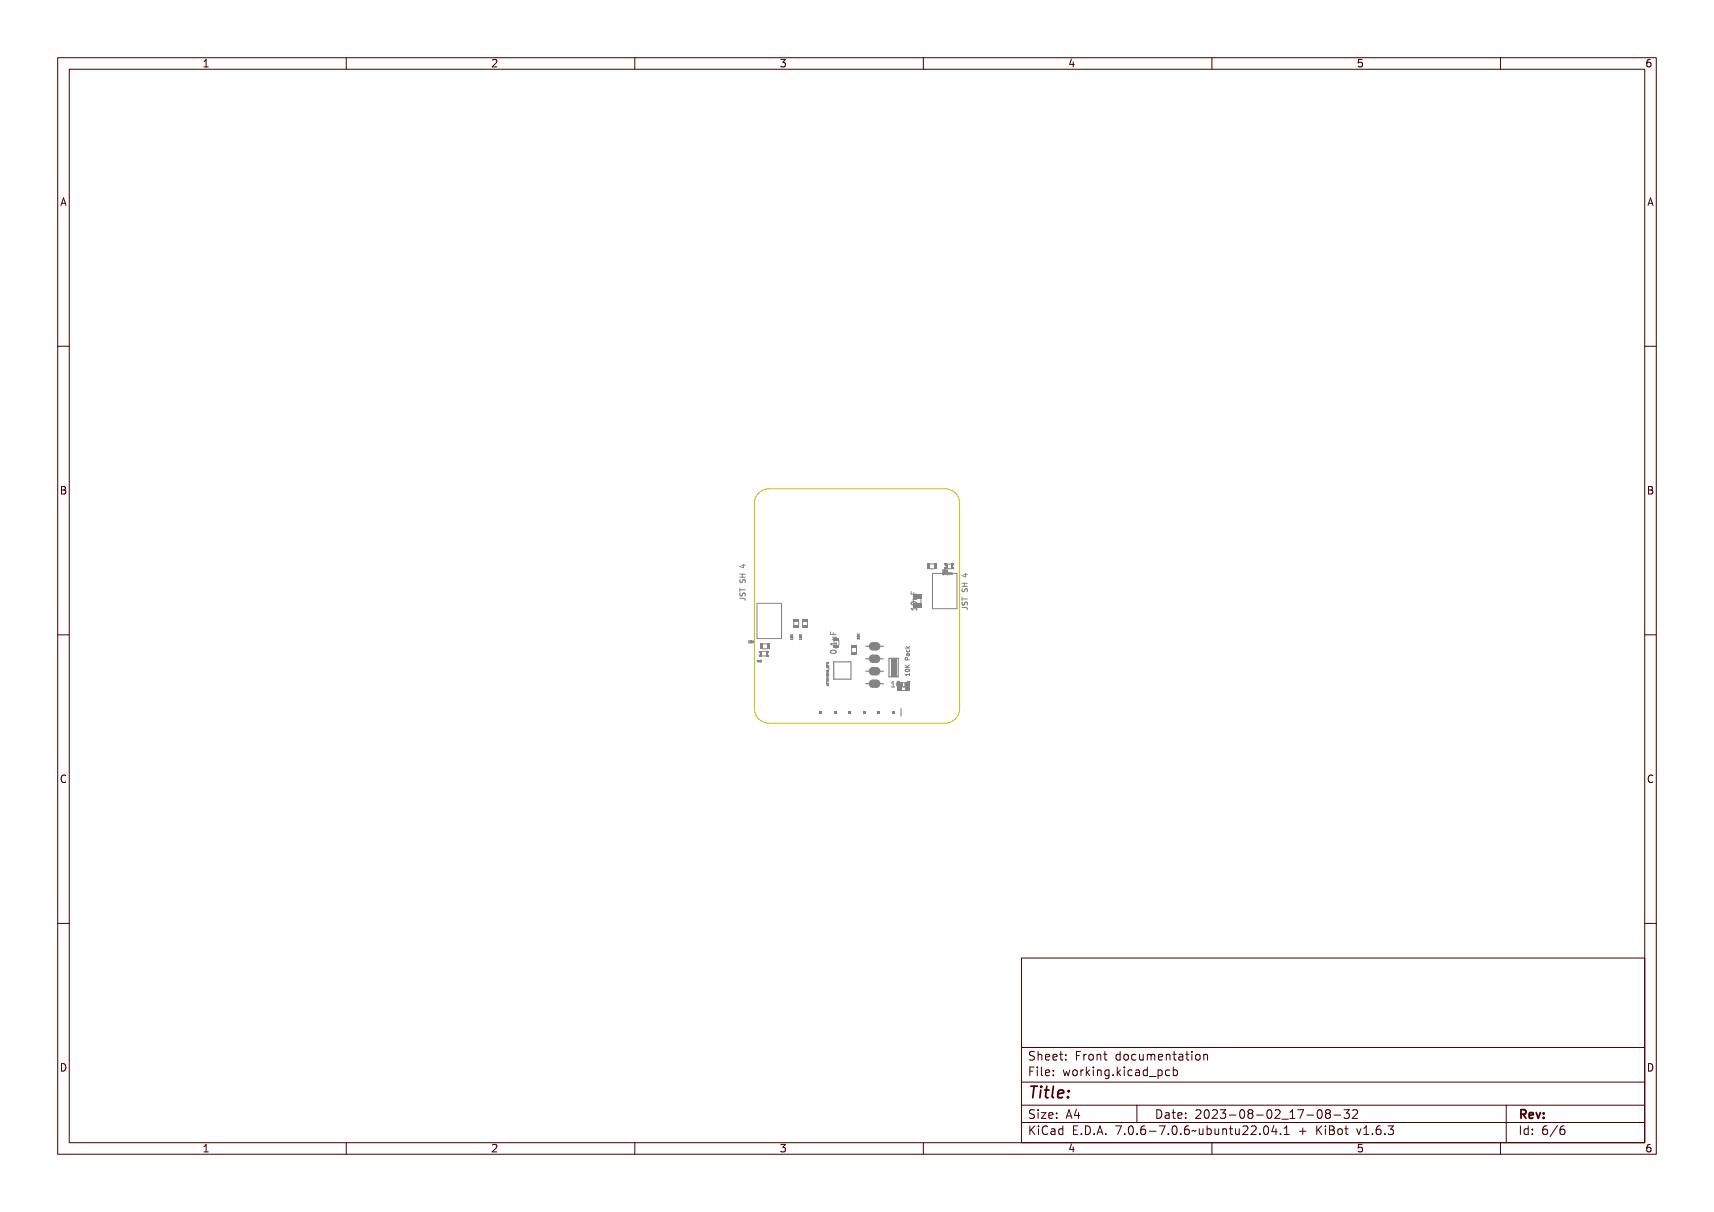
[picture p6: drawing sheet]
<svg xmlns="http://www.w3.org/2000/svg" width="297mm" height="210mm" viewBox="0 0 297 210" stroke-linecap="round" stroke-linejoin="round" font-family="sans-serif">
<defs><g id="words">
<text font-size="2.7" fill="#480000" x="178" y="190.3">Title:</text>
<g font-size="2" fill="#480000">
<text x="178" y="183.7">Sheet: Front documentation</text>
<text x="178" y="186.5">File: working.kicad_pcb</text>
<text x="178" y="193.9">Size: A4</text>
<text x="178" y="196.6">KiCad E.D.A. 7.0.6-7.0.6~ubuntu22.04.1 + KiBot v1.6.3</text>
<text x="200" y="193.9">Date: 2023-08-02_17-08-32</text>
<text x="263" y="196.6">Id: 6/6</text>
<text x="263" y="193.9">Rev:</text>
</g>
<g font-size="1.7" fill="#480000">
<text x="35" y="11.7">1</text>
<text x="85" y="11.7">2</text>
<text x="135" y="11.7">3</text>
<text x="185" y="11.7">4</text>
<text x="235" y="11.7">5</text>
<text x="285" y="11.7">6</text>
<text x="10.5" y="35.7">A</text>
<text x="285.5" y="35.7">A</text>
<text x="10.5" y="85.6">B</text>
<text x="285.5" y="85.6">B</text>
<text x="10.5" y="135.7">C</text>
<text x="285.5" y="135.7">C</text>
<text x="10.5" y="185.6">D</text>
<text x="285.5" y="185.6">D</text>
<text x="35" y="199.7">1</text>
<text x="85" y="199.7">2</text>
<text x="135" y="199.7">3</text>
<text x="185" y="199.7">4</text>
<text x="235" y="199.7">5</text>
<text x="285" y="199.7">6</text>
</g>
<g font-size="1.3" fill="#848484">
<text x="144.9" y="113.2" transform="rotate(-90 144.9 113.2)">0.1uF</text>
<text x="154.8" y="119.1">10uF</text>
</g>
<g font-size=".5" fill="#848484">
<text x="163.2" y="99.6">GREEN</text>
<text x="163.2" y="99.1">10K</text>
<text x="129.8" y="111.4">10K</text>
<text x="137.4" y="110.7" transform="rotate(-90 137.4 110.7)">10K</text>
<text x="138.9" y="110.7" transform="rotate(-90 138.9 110.7)">10K</text>
<text x="148.9" y="110.8" transform="rotate(-90 148.9 110.8)">10K</text>
<text x="131.1" y="114.7">red</text>
<text x="143.6" y="118.5" transform="rotate(-90 143.6 118.5)">ATTINY8X6_QFN</text>
</g>
</g></defs>
<g fill="none" stroke="#848484" stroke-width=".17">
<path d="M128.2 99.5h.9M128.3 99.8h1v.1h-.5v.4h.5v.1h-1v-.1h.4v-.4h-.4zM128.3 98.4h.6l.1-.1 .3 .2h-.3v.4h-.1l-.6-.4zM128.5 98.5h.4v.3zM128.5 97.9h.6M128.6 99.5v.5M128.8 97.8v.6l-.6-.2M163.3 99.3h.2l-.2 .1 .1 .2 .1-.2v.2a.18 .18 0 0 1-.3-.1 .18 .18 0 0 1 .1-.2zM163.3 98.8l.1-.1 .1 .4h-.2zM163.6 99.2l.2 .1v.3l-.1-.1-.1 .1zM163.6 99.3l.1 .1zM163.6 98.8l.1 .3z"/>
<path d="M163.9 98.7v.2l.2-.2-.1 .2 .1 .2-.2-.2v.2zM163.9 99.2h.2l-.2 .1v.1h.2h-.2v.2h.2h-.2zM164.2 99.2h.2l-.2 .1v.1h.2h-.2v.2h.2h-.2zM164.4 99.2l.2 .3 .1-.3v.4l-.2-.3-.1 .3zM164.8 99.2l.2 .4v-.4M166.8 100h.6l.1-.1 .2 .2h-.2v.4h-.1l-.6-.4zM167 99.5h.6M167.3 99.4v.6l-.7-.3M128.2 103.7h.8l.1 .3M128.2 101.9v.6M128.2 102.2h.9M128.2 100h.9"/>
<path d="M128.2 100.4v.4l.2 .2 .2-.1 .2-.4h.2l.1 .5M128.2 102.7l.1 .5h.3l.1-.4 .3-.1 .1 .2v.4M128.3 103.6h.7a.26 .26 0 0 1 .3 .2 .26 .26 0 0 1-.2 .3 .21 .21 0 0 0 .1-.2 .21 .21 0 0 0-.2-.1h-.6v.2h-.1zM128.3 102h.1v.3h.9v.1h-.9v.3h-.1zM128.4 102.8l.1 .1a.21 .21 0 0 0 0 .3 .21 .21 0 0 0 .2 0 .21 .21 0 0 0 .1-.3 .28 .28 0 0 1 .4 0 .28 .28 0 0 1-.1 .5v-.1a.22 .22 0 0 0 .1-.3 .22 .22 0 0 0-.3-.1 .22 .22 0 0 0-.1 .3 .29 .29 0 0 1-.4 .1 .29 .29 0 0 1 0-.5zM128.4 100.6l.1 .1a.21 .21 0 0 0 0 .2 .21 .21 0 0 0 .2 .1 .21 .21 0 0 0 .1-.3 .28 .28 0 0 1 .4 0 .28 .28 0 0 1-.1 .4 .22 .22 0 0 0 .1-.3 .22 .22 0 0 0-.3-.1 .22 .22 0 0 0-.1 .3 .29 .29 0 0 1-.4 0 .29 .29 0 0 1 0-.4zM129.7 111.4h.2M129.7 111.1h.1M129.9 111.1h.1l.1 .3h-.2zM130.2 111.1l.1 .3zM130.5 111.1v.1l.2-.1-.1 .1 .1 .2-.2-.2v.2zM132.1 112.4h.8"/>
<path d="M132.1 111.6h.8M137 110.5h.4v.2h-.4zM137 109.8l.2 .2 .2-.2-.2 .2 .2 .1h-.4l.2-.1zM137.1 110.2l.3 .1zM137.1 110.8v.1M137.4 110.6v.3M138.5 110.5h.4v.2h-.3zM138.5 109.8l.2 .2 .2-.2-.2 .2 .2 .1h-.4l.2-.1zM138.6 110.2l.3 .1zM138.6 110.8v.1M138.9 110.6v.3M143.2 118.3l.4-.1-.1 .1 .1 .2z"/>
<path d="M143.2 117.9l.4 .2h-.3l-.1 .1zM143.2 117.6l.4 .2h-.3l-.1 .1zM143.2 117.4h.4v.2h-.4zM143.2 117.1h.4l-.3 .1 .3 .1h-.4l.3-.2zM143.2 116.7l.4 .2-.4 .1 .2-.1zM143.2 116.1l.2 .2 .2-.2-.1 .2 .1 .1-.2-.1-.2 .1 .2-.1zM143.2 115l.1 .1 .1-.1v.1l.2 .1h-.4zM143.2 114.7h.4l-.3 .2h.3h-.4l.3-.2zM143.3 115.9l.1 .2 .1-.2a.14 .14 0 0 1-.1 .2 .14 .14 0 0 1-.1-.2zM143.3 116.5h.3v.1l-.3 .1zM143.3 115.4h.3l-.2 .1zM143.3 118.4l.2-.1v.1z"/>
<path d="M143.5 118.6v.2M143.6 118.6l-.4 .1 .4 .1M143.7 115.5v.3zM144 111.2h.8v-.2h.1v.5h-.1v-.2h-.7v.2h-.1zM144 109.4h.1v.4h.3v-.4h.1v.4h.4v.2h-.9zM144.1 112.6l.4-.1a.38 .38 0 0 1 .4 .4 .55 .55 0 0 1-.5 .3 .55 .55 0 0 1-.4-.3zM144.1 112.8a.43 .43 0 0 1 .7 .1 .43 .43 0 0 1-.7-.1zM144.2 110.2h.7l-.1 .1a.23 .23 0 0 1 .1 .3 .23 .23 0 0 1-.2 .2h-.5v-.2h.5l.1-.1-.1-.1-.5-.1zM144.7 112h.2v.1h-.2zM148.6 110.7l.3-.1v.2h-.3zM148.6 110l.1 .1 .2-.1-.1 .1 .1 .1h-.3h.1zM148.6 110.4h.3z"/>
<path d="M154.9 118.2l.4-.1v.9h.2v.1h-.6v-.1h.2v-.8l-.2 .1zM155.7 118.2l.1-.1a.46 .46 0 0 1 .4 .5 .46 .46 0 0 1-.4 .5l-.2-.3zM155.9 118.2a.39 .39 0 0 1 .2 .4 .39 .39 0 0 1-.2 .4l-.1-.4zM156.5 118.4h.1v.5l.1 .1 .2-.1v-.5h.1v.7l-.1-.1a.23 .23 0 0 1-.3 .1 .23 .23 0 0 1-.1-.3zM156.8 115.6h.8M156.8 115.2l.5 .4M156.8 112.3h.8M156.9 116.9h.6l.1-.2v.4l-.1-.1h-.5l-.1 .1zM156.9 115.5l.3 .3 .4-.3-.3 .3 .3 .1v.1h-.7v-.1h.3zM156.9 116a.36 .36 0 0 1 .4-.1 .36 .36 0 0 1 .3 .4 .36 .36 0 0 1-.5 .1 .36 .36 0 0 1-.2-.3zM157 114.4h.2l.1 .3h.3v.1h-.7zM157 116.2h.4l.2 .1a.35 .35 0 0 1-.3 .3 .35 .35 0 0 1-.4-.3z"/>
<path d="M157 116.3a.27 .27 0 0 1 .3-.1 .27 .27 0 0 1 .2 .3h-.5zM157 114.5h.2l.1 .2h-.3zM157.1 112.6l.2 .2 .3-.3-.3 .3 .3 .2h-.7l.4-.1zM157.1 112l.3 .3M157.1 113.2h.1a.2 .2 0 0 0 0 .3 .2 .2 0 0 0 .3 0 .2 .2 0 0 0 0-.3 .22 .22 0 0 1 .1 .3 .22 .22 0 0 1-.2 .1 .28 .28 0 0 1-.3-.4zM157.1 112.6v.2l.1 .2 .4-.1v-.3M157.1 113.8h.5l-.1 .1a.19 .19 0 0 1 .1 .2 .19 .19 0 0 1-.2 .1 .19 .19 0 0 1-.1-.2v-.1h-.1l-.1 .3zM157.2 114.3v-.3l-.3-.1-.1 .4h.8M157.3 118.1h.5v.1h-.4v.3h.4v.1h-.4v.5h-.1zM157.3 113.3l.1 .3 .2-.1v-.2M157.6 116.7v.4M157.6 116.9h-.8l.3 .2"/>
<path d="M157.6 115.2l-.4 .3M157.6 113.3h-.5v.3M157.6 112l-.3 .2M157.9 102.5v.5h1M157.9 104.4a.48 .48 0 0 1 .6-.2 .48 .48 0 0 1 .3 .5 .48 .48 0 0 1-.5 .2 .48 .48 0 0 1-.4-.5zM157.9 105h.9v-.2h.1v.5h-.1v-.2h-.7v.2h-.1zM157.9 102.4h.2v.4h.2v-.3h.1v.3h.5v.2h-1zM158.1 104.1l.3-.1a.38 .38 0 0 1 .5 .3 .55 .55 0 0 1-.5 .3 .55 .55 0 0 1-.5-.3zM158.1 104.2a.43 .43 0 0 1 .7 .2 .43 .43 0 0 1-.7-.2zM158.2 103.2h.7l-.1 .2a.23 .23 0 0 1 .1 .2 .23 .23 0 0 1-.3 .2h-.4v-.1h.5l.1-.2-.1-.1h-.5zM158.2 103.4h.7M158.3 102.6v.4"/>
<path d="M158.8 103.4v.4l-.6 .1M158.9 105.2v.6M158.9 105.5h-1l.3 .3M166.7 105.3h.8l.1 .3M166.7 103.5v.5M166.7 103.8h.9M166.7 101.6h.9M166.7 101.1h.9M166.7 104.3l.1 .5h.2l.2-.4 .3-.1 .1 .2v.3M166.7 102l.1 .5h.2l.2-.4 .3-.1 .1 .2v.3M166.8 105.2h.6a.26 .26 0 0 1 .4 .2 .26 .26 0 0 1-.2 .3 .21 .21 0 0 0 .1-.2 .21 .21 0 0 0-.3-.2h-.5v.3h-.1zM166.8 103.6h.1v.3h.8v.1h-.8v.3h-.1z"/>
<path d="M166.8 101.4h.9v.1h-.4v.3h.4v.2h-.9v-.2h.4v-.3h-.4zM166.9 104.4l.1 .1a.18 .18 0 0 0 0 .3 .18 .18 0 0 0 .2-.2 .29 .29 0 0 1 .5-.1 .29 .29 0 0 1-.1 .4 .22 .22 0 0 0 .1-.3 .22 .22 0 0 0-.3-.1 .22 .22 0 0 0-.1 .3 .29 .29 0 0 1-.4 .1 .29 .29 0 0 1 0-.5zM166.9 102.2h.1a.2 .2 0 0 0 0 .4 .18 .18 0 0 0 .2-.2 .29 .29 0 0 1 .5-.2 .29 .29 0 0 1-.1 .5v-.1a.22 .22 0 0 0 .1-.3 .22 .22 0 0 0-.3 0 .22 .22 0 0 0-.1 .3 .29 .29 0 0 1-.4 0 .29 .29 0 0 1 0-.4zM167 100.1h.4v.3zM167.1 101.1v.5"/>
<circle cx="163.6" cy="98.9" r=".17"/>
<circle cx="163.7" cy="98.9" r=".03"/>
<circle cx="130.2" cy="111.2" r=".17"/>
<circle cx="130.3" cy="111.2" r=".03"/>
<circle cx="137.2" cy="110.3" r=".17"/>
<circle cx="137.2" cy="110.3" r=".03"/>
<circle cx="138.7" cy="110.3" r=".17"/>
<circle cx="138.7" cy="110.3" r=".03"/>
<circle cx="143.3" cy="116.6" r=".06"/>
<circle cx="143.5" cy="115.4" r=".15"/>
<circle cx="143.5" cy="116" r=".08"/>
<circle cx="143.5" cy="116.6" r=".07"/>
<circle cx="144.4" cy="112.9" r=".09"/>
<circle cx="148.7" cy="110.4" r=".17"/>
<circle cx="148.8" cy="110.4" r=".03"/>
<circle cx="155.9" cy="118.6" r=".09"/>
<circle cx="157.3" cy="116.4" r=".06"/>
<circle cx="157.4" cy="114" r=".12"/>
<circle cx="158.4" cy="104.3" r=".09"/>
</g>
<path d="M150 112h.5M152.6 112h.5" fill="none" stroke="#848484" stroke-width=".2"/>
<path d="M151.3 111.9l-.1 .1 .1 .1M151.8 111.9l.1 .1-.1 .1" fill="none" stroke="#848484" stroke-width="1.3"/>
<g fill="#848484">
<path d="M132.8 111.5h.5v1h-.5z" fill-rule="evenodd"/>
<path d="M131.7 111.5h.5v1h-.5z" fill-rule="evenodd"/>
</g>
<path d="M156.1 119.6h.8" fill="none" stroke="#848484" stroke-width=".17"/>
<g fill="#848484">
<path d="M155.4 118.2h.8v1.5h-.8z" fill-rule="evenodd"/>
<path d="M156.9 118.2h.7v1.5h-.7z" fill-rule="evenodd"/>
</g>
<path d="M156.1 122.8v1.3" fill="none" stroke="#848484" stroke-width=".2"/>
<g fill="#848484">
<path d="M154.6 123.2h.5v.5h-.5z" fill-rule="evenodd"/>
<path d="M152.1 123.2h.5v.5h-.5z" fill-rule="evenodd"/>
<path d="M149.5 123.2h.5v.5h-.5z" fill-rule="evenodd"/>
<path d="M147 123.2h.5v.5h-.5z" fill-rule="evenodd"/>
<path d="M144.4 123.2h.5v.5h-.5z" fill-rule="evenodd"/>
<path d="M141.9 123.2h.5v.5h-.5z" fill-rule="evenodd"/>
</g>
<path d="M150 114.1h.5M150 118.5h.5M152.6 114.1h.5M152.6 118.5h.5" fill="none" stroke="#848484" stroke-width=".2"/>
<path d="M151.3 114l-.1 .1 .1 .2M151.3 118.3l-.1 .2 .1 .1M151.8 114l.1 .1-.1 .2M151.8 118.3l.1 .2-.1 .1" fill="none" stroke="#848484" stroke-width="1.3"/>
<g fill="#848484">
<path d="M144.5 111.7h.9v.5h-.9z" fill-rule="evenodd"/>
<path d="M144.5 110.5h.9v.5h-.9z" fill-rule="evenodd"/>
</g>
<path d="M139.1 107.7v.7M139.9 107.7v.7" fill="none" stroke="#848484" stroke-width=".17"/>
<g fill="#848484">
<path d="M139 107.2h1v.5h-1z" fill-rule="evenodd"/>
<path d="M139 108.4h1v.5h-1z" fill-rule="evenodd"/>
</g>
<path d="M147.6 112.3v.7M148.4 112.3v.7" fill="none" stroke="#848484" stroke-width=".17"/>
<g fill="#848484">
<path d="M147.5 113h1v.5h-1z" fill-rule="evenodd"/>
<path d="M147.5 111.8h1v.5h-1z" fill-rule="evenodd"/>
</g>
<path d="M154.1 114.1h1.6v3.2h-1.6z" fill="none" stroke="#848484" stroke-width=".2"/>
<path d="M154.4 114.1h1v3.1h-1z" fill-rule="evenodd" fill="#848484"/>
<path d="M158.3 103.8v.7M159.6 103.7v.8" fill="none" stroke="#848484" stroke-width=".17"/>
<g fill="#848484">
<path d="M158.2 103h1.4v.8h-1.4z" fill-rule="evenodd"/>
<path d="M158.2 104.5h1.4v.7h-1.4z" fill-rule="evenodd"/>
</g>
<g fill="none" stroke="#848484" stroke-width=".17">
<path d="M161.6 99.4h4.2v6.1h-4.2zM163.7 97.9a.27 .27 0 0 1 .3 .2 .27 .27 0 0 1-.3 .3M164.2 97.7h.7M164.2 98.5h.7M165.3 97.8a.3 .3 0 0 0-.3 .3 .3 .3 0 0 0 .3 .3"/>
<circle cx="165.1" cy="97.8" r=".08"/>
</g>
<g fill="#848484">
<path d="M165.2 97.7h.2v.2h-.2z" fill-rule="evenodd"/>
<path d="M164.9 97.7h.3z" fill-rule="evenodd"/>
<path d="M164.9 97.7h.2v.9h-.2z" fill-rule="evenodd"/>
<path d="M163.7 97.7h.5v.2h-.5z" fill-rule="evenodd"/>
<path d="M163.9 97.9h.3v.5h-.3z" fill-rule="evenodd"/>
<path d="M163.9 97.9l.1 .1z" fill-rule="evenodd"/>
<path d="M163.9 98.3l.1 .1z" fill-rule="evenodd"/>
<path d="M165.1 98.4h.3v.2h-.3z" fill-rule="evenodd"/>
<path d="M163.7 98.4h.5v.2h-.5z" fill-rule="evenodd"/>
</g>
<path d="M161.1 97.7h.7M161.1 98.6h.7" fill="none" stroke="#848484" stroke-width=".17"/>
<g fill="#848484">
<path d="M160.6 97.7h.5v.9h-.5z" fill-rule="evenodd"/>
<path d="M161.8 97.7h.5v.9h-.5z" fill-rule="evenodd"/>
</g>
<g fill="none" stroke="#848484" stroke-width=".17">
<path d="M131.2 104.5h4.2v6.1h-4.2zM131.5 113a.27 .27 0 0 1 .3 .3 .27 .27 0 0 1-.3 .2M132 112.9h.7M132 113.7h.7M133.2 113a.3 .3 0 0 0-.3 .3 .3 .3 0 0 0 .3 .3"/>
<circle cx="133" cy="112.9" r=".08"/>
</g>
<path d="M144.5 114.7h3v3h-3z" fill="none" stroke="#848484" stroke-width=".2"/>
<g fill="#848484">
<path d="M133.1 112.8h.1v.2h-.1z" fill-rule="evenodd"/>
<path d="M132.7 112.8l.4 .1z" fill-rule="evenodd"/>
<path d="M132.7 112.8h.2v.9h-.2z" fill-rule="evenodd"/>
<path d="M131.5 112.8h.5v.2h-.5z" fill-rule="evenodd"/>
<path d="M131.8 113h.2v.5h-.2z" fill-rule="evenodd"/>
<path d="M131.7 113l.1 .1z" fill-rule="evenodd"/>
<path d="M131.7 113.4l.1 .1z" fill-rule="evenodd"/>
<path d="M132.9 113.5h.3v.2h-.3z" fill-rule="evenodd"/>
<path d="M131.5 113.5h.5v.2h-.5z" fill-rule="evenodd"/>
</g>
<path d="M137.5 107.7v.7M138.4 107.7v.7" fill="none" stroke="#848484" stroke-width=".17"/>
<g fill="#848484">
<path d="M137.5 107.2h.9v.5h-.9z" fill-rule="evenodd"/>
<path d="M137.5 108.4h.9v.5h-.9z" fill-rule="evenodd"/>
</g>
<path d="M150 116.3h.5M152.6 116.3h.5" fill="none" stroke="#848484" stroke-width=".2"/>
<path d="M151.3 116.2l-.1 .1 .1 .1M151.8 116.2l.1 .1-.1 .1" fill="none" stroke="#848484" stroke-width="1.3"/>
<path d="M131.3 85.6a2.54 2.54 0 0 1 2-.9h30.4a2.54 2.54 0 0 1 2.6 2.5v35.6a2.54 2.54 0 0 1-2.6 2.5h-30.4a2.54 2.54 0 0 1-2.6-2.5v-35.6l.1-.6z" fill="none" stroke="#c2c200" stroke-width=".17"/>
<g fill="none" stroke="#480000" stroke-width=".17">
<path d="M10 10h277v190h-277zM12 12h273v186h-273zM60 10v2M110 10v2M160 10v2M210 10v2M260 10v2M10 60h2M285 60h2M10 110h2M285 110h2M10 160h2"/>
<path d="M285 160h2M177 166h108v32h-108zM60 198v2M110 198v2M160 198v2M177 181.5h108M177 187.5h108M177 191.5h108M177 194.5h108M178.1 195.2h.2v.6l.6-.6h.3l-.6 .6 .6 .8h-.2l-.5-.7-.2 .2v.5h-.2zM178.2 185h.9v.2h-.7v.4h.6v.2h-.6v.7h-.2zM178.3 182.4l.5-.1h.2v.2a.31 .31 0 0 0-.5-.1 .31 .31 0 0 0 0 .5 .5 .5 0 0 1 .6 .6 .5 .5 0 0 1-.8 .2l-.1-.2a.34 .34 0 0 0 .4 .1 .34 .34 0 0 0 .1-.5 .47 .47 0 0 1-.5-.2 .47 .47 0 0 1 .1-.5z"/>
<path d="M178.3 192.5l.5-.1h.2v.2a.31 .31 0 0 0-.5-.1 .31 .31 0 0 0 0 .5 .5 .5 0 0 1 .6 .6 .5 .5 0 0 1-.8 .2l-.1-.2a.34 .34 0 0 0 .4 .1 .34 .34 0 0 0 .1-.5 .47 .47 0 0 1-.5-.2 .47 .47 0 0 1 .1-.5zM179.4 182.2h.2v.6a.35 .35 0 0 1 .4-.1 .35 .35 0 0 1 .2 .4v.6h-.2v-.8h-.4v.8h-.2zM179.5 185.4h.4v.9h.4v.2h-.9v-.2h.3v-.8h-.2zM179.5 192.8h.4v.9h.4v.1h-.9v-.1h.3v-.8h-.2zM179.5 195.6h.4v.9h.4v.1h-.9v-.1h.3v-.8h-.2zM179.7 184.9h.2v.3h-.2zM179.7 192.3h.2v.3h-.2zM179.7 195.1h.2v.3h-.2zM180.6 184.9h.4v1.3l.4 .1v.2l-.5-.2v-1.2h-.3zM180.6 192.8h.8v.1l-.6 .8h.6v.1h-.8v-.1l.6-.8h-.6zM180.7 182.8a.49 .49 0 0 1 .6-.1 .49 .49 0 0 1 .2 .5h-.8a.42 .42 0 0 0 .3 .4 .42 .42 0 0 0 .4-.1v.2a.6 .6 0 0 1-.8-.1 .6 .6 0 0 1 .1-.8zM180.7 195.4l.5-.2h.3v.2a.43 .43 0 0 0-.6 0 .43 .43 0 0 0-.2 .5 .43 .43 0 0 0 .2 .5 .43 .43 0 0 0 .6 0v.2a.66 .66 0 0 1-.8-.1 .66 .66 0 0 1-.1-.8z"/>
<path d="M180.8 182.9l.4-.1 .1 .3h-.6zM181.8 195.6h.2a.45 .45 0 0 1 .5 0 .45 .45 0 0 1 .1 .4v.6h-.1v-.1a.38 .38 0 0 1-.5 .2 .38 .38 0 0 1-.2-.5 .38 .38 0 0 1 .4-.2h.3a.35 .35 0 0 0-.3-.4 .35 .35 0 0 0-.4 .2zM181.9 182.8a.49 .49 0 0 1 .6-.1 .49 .49 0 0 1 .2 .5h-.8a.42 .42 0 0 0 .3 .4 .42 .42 0 0 0 .5-.1v.2a.6 .6 0 0 1-.9-.1 .6 .6 0 0 1 .1-.8zM181.9 185.5a.49 .49 0 0 1 .6-.1 .49 .49 0 0 1 .2 .5h-.8a.42 .42 0 0 0 .3 .4 .42 .42 0 0 0 .5-.1v.2a.6 .6 0 0 1-.9-.1 .6 .6 0 0 1 .1-.8zM181.9 192.9a.49 .49 0 0 1 .6-.1 .49 .49 0 0 1 .2 .5h-.8a.42 .42 0 0 0 .3 .4 .42 .42 0 0 0 .5-.1v.2a.6 .6 0 0 1-.9-.1 .6 .6 0 0 1 .1-.8zM182 196.2l.5-.1a.31 .31 0 0 1-.2 .4 .31 .31 0 0 1-.4-.1zM182 182.9l.4-.1 .1 .3h-.6zM182 185.6l.4-.1 .1 .3h-.6zM182 193l.4-.1 .1 .3h-.6zM183 195.7l.4-.2 .2 .2v-.6h.2v1.5h-.2v-.1a.42 .42 0 0 1-.5 .1 .42 .42 0 0 1-.2-.5zM183.2 195.8l.1-.1a.4 .4 0 0 1 .3 .4 .4 .4 0 0 1-.3 .4l-.2-.2zM183.2 182.3h.2v.4h.4v.1h-.4l.1 .8h.3v.1h-.2a.3 .3 0 0 1-.4-.3v-.6h-.3v-.1h.3z"/>
<path d="M183.3 185.4h.2v.3h-.2zM183.3 186.2h.2v.3h-.2zM183.3 192.8h.2v.3h-.2zM183.3 193.6h.2v.2h-.2zM184.5 182.7h.2v.3h-.2zM184.5 183.5h.2v.2h-.2zM185.2 185.4h.2l.2 .8 .1-.5h.2l.2 .5 .1-.8h.2l-.2 1.1h-.2l-.2-.7-.2 .7h-.1zM185.4 195.2h.9v.2h-.7v.4h.6v.2h-.6v.5h.7v.1h-.9zM185.7 192.4h.2l.5 1.4h-.2l-.1-.3h-.5l-.1 .3h-.2zM185.8 192.6l.2 .7h-.4zM186.6 182.3h.9v.2h-.7v.4h.6v.2h-.6v.6h-.2zM186.7 185.5a.52 .52 0 0 1 .8 .4 .52 .52 0 0 1-.8 .4l-.1-.4z"/>
<path d="M186.8 185.6l.1-.1a.39 .39 0 0 1 .4 .4 .39 .39 0 0 1-.4 .4l-.1-.2zM186.9 196.4h.2v.2h-.2zM187.1 192.4h.2v.9h.2v.2h-.2v.3h-.2v-.3h-.6v-.2zM187.1 192.6v.7h-.4zM187.8 195.2a.76 .76 0 0 1 .9 .7 .76 .76 0 0 1-.9 .7zM188 195.4a.57 .57 0 0 1 .5 .5 .57 .57 0 0 1-.5 .6zM188 182.7h.2v.2a.3 .3 0 0 1 .3-.3 .3 .3 0 0 1 .3 .3 .37 .37 0 0 0-.5-.1 .37 .37 0 0 0-.1 .4v.5h-.2zM188 185.4h.2v.2a.3 .3 0 0 1 .3-.3 .3 .3 0 0 1 .3 .3 .37 .37 0 0 0-.5-.1 .37 .37 0 0 0-.1 .4v.6h-.2zM189.1 184.9h.1v.9l.5-.4h.2l-.4 .4 .5 .7h-.2l-.4-.6-.2 .1v.5h-.1zM189.1 182.8a.52 .52 0 0 1 .8 .4 .52 .52 0 0 1-.8 .4l-.1-.4zM189.2 182.9l.1-.1a.39 .39 0 0 1 .4 .4 .39 .39 0 0 1-.4 .4l-.1-.2zM189.3 196.4h.3v.2h-.3z"/>
<path d="M190.2 182.7h.2v.1a.35 .35 0 0 1 .4-.1 .35 .35 0 0 1 .3 .4v.6h-.2l-.1-.8h-.3l-.1 .8h-.2zM190.3 185.4h.4v.9h.4v.2h-.9v-.2h.4v-.8h-.3zM190.5 195.2h.3l.4 1.4h-.2l-.1-.3h-.5l-.1 .3h-.2zM190.6 184.9h.1v.3h-.1zM190.6 195.4l.2 .7h-.4zM191.4 185.4h.2v.1a.35 .35 0 0 1 .4-.1 .35 .35 0 0 1 .3 .4v.7h-.2l-.1-.9h-.3l-.1 .9h-.2zM191.7 182.3h.1v.4h.4v.1h-.4l.1 .8h.3v.1h-.2a.3 .3 0 0 1-.3-.3v-.6h-.3v-.1h.3zM191.7 196.4h.3v.2h-.3zM192.7 185.5l.3-.2 .3 .2v-.1h.2v1a.53 .53 0 0 1-.8 .4v-.2a.36 .36 0 0 0 .4 .1 .36 .36 0 0 0 .2-.4l-.1 .1a.53 .53 0 0 1-.7-.3 .53 .53 0 0 1 .2-.6zM192.8 185.6l.1-.1a.39 .39 0 0 1 .4 .4 .39 .39 0 0 1-.4 .4l-.1-.2zM193.8 195.2h.9l-.5 1.4h-.2l.5-1.2h-.7zM193.9 182.8l.3-.2 .3 .2v-.6h.2v1.5h-.2v-.1a.42 .42 0 0 1-.6 .1 .42 .42 0 0 1-.1-.5z"/>
<path d="M194.1 182.8a.4 .4 0 0 1 .4 .4 .4 .4 0 0 1-.4 .4l-.2-.4zM194.1 186.2h.3v.3h-.3zM195.1 184.9h.2v.9l.4-.4h.3l-.5 .4 .5 .7h-.2l-.4-.6-.1 .1v.5h-.2zM195.1 182.8a.52 .52 0 0 1 .8 .4 .52 .52 0 0 1-.8 .4l-.1-.4zM195.2 182.9l.1-.1a.39 .39 0 0 1 .4 .4 .39 .39 0 0 1-.4 .4l-.1-.2zM195.3 196.4h.3v.2h-.3zM196.3 185.4h.5v.9h.3v.2h-.9v-.2h.4v-.8h-.3zM196.3 195.4a.5 .5 0 0 1 .7-.1 .5 .5 0 0 1 .1 .6 .52 .52 0 0 1-.4 .8 .52 .52 0 0 1-.5-.8zM196.4 182.8a.39 .39 0 0 1 .4-.2 .39 .39 0 0 1 .3 .3 .4 .4 0 0 0-.6 0 .4 .4 0 0 0 0 .6 .4 .4 0 0 0 .6 0 .41 .41 0 0 1-.4 .3 .41 .41 0 0 1-.4-.3v-.5zM196.5 195.4a.57 .57 0 0 1 .4 .9l-.3 .2a.86 .86 0 0 1-.1-1.1zM196.6 184.9h.2v.3h-.2zM197 191.5v3"/>
<path d="M197.4 182.7h.2v.8l.2 .1 .3-.2v-.7h.2v1h-.2v-.1a.35 .35 0 0 1-.4 .2 .35 .35 0 0 1-.3-.5zM197.6 185.5a.39 .39 0 0 1 .4-.2 .39 .39 0 0 1 .3 .3 .4 .4 0 0 0-.6 0 .4 .4 0 0 0 0 .6 .4 .4 0 0 0 .6 0 .41 .41 0 0 1-.4 .3 .41 .41 0 0 1-.4-.3v-.5zM197.7 196.4h.3v.2h-.3zM198.6 182.7h.1l.2-.1a.22 .22 0 0 0 .2 .2 .22 .22 0 0 0 .2-.2l.2 .3 .1 .8h-.2v-.8l-.1-.1-.2 .1v.8h-.1v-.8l-.2-.1-.1 .1v.8h-.1zM198.7 185.4h.1a.45 .45 0 0 1 .5 0 .45 .45 0 0 1 .2 .4v.7h-.2v-.2a.38 .38 0 0 1-.5 .2 .38 .38 0 0 1-.2-.5 .38 .38 0 0 1 .5-.2h.2a.35 .35 0 0 0-.3-.4 .35 .35 0 0 0-.3 .2zM198.7 195.4l.5-.2h.2v.2a.43 .43 0 0 0-.5 0 .43 .43 0 0 0-.1 .5 .48 .48 0 0 1 .7 0 .48 .48 0 0 1-.1 .7 .48 .48 0 0 1-.7-.1l-.1-.6zM198.8 186l.5-.1a.31 .31 0 0 1-.1 .4 .31 .31 0 0 1-.4-.1zM198.9 195.9a.29 .29 0 0 1 .4 .1 .29 .29 0 0 1-.1 .4 .29 .29 0 0 1-.4-.1zM199.9 185.5l.3-.2 .3 .2v-.6h.2v1.6h-.2v-.2a.42 .42 0 0 1-.5 .1 .42 .42 0 0 1-.2-.5zM199.9 182.8a.49 .49 0 0 1 .6-.1 .49 .49 0 0 1 .2 .5h-.7a.42 .42 0 0 0 .2 .4 .42 .42 0 0 0 .5-.1v.2a.6 .6 0 0 1-.8-.1 .6 .6 0 0 1 0-.8zM200 196h.5v.2h-.5zM200 185.6l.1-.1a.39 .39 0 0 1 .4 .4 .39 .39 0 0 1-.4 .4l-.1-.2z"/>
<path d="M200.1 182.9l.3-.1 .2 .3h-.6zM200.1 192.4a.76 .76 0 0 1 1 .7 .76 .76 0 0 1-1 .7zM200.3 192.6a.57 .57 0 0 1 .6 .5 .57 .57 0 0 1-.6 .6zM200.9 186.8l1.2 .1zM201 195.2h.9l-.5 1.4h-.2l.5-1.2h-.7zM201.1 182.7h.1v.1a.35 .35 0 0 1 .5-.1 .35 .35 0 0 1 .2 .4v.6h-.2v-.8h-.4l-.1 .8h-.1zM201.4 192.8h.2a.45 .45 0 0 1 .5 0 .45 .45 0 0 1 .1 .4v.6h-.1v-.1a.38 .38 0 0 1-.5 .2 .38 .38 0 0 1-.2-.5 .38 .38 0 0 1 .4-.2h.3a.35 .35 0 0 0-.3-.4 .35 .35 0 0 0-.4 .2zM201.6 193.4l.5-.1a.31 .31 0 0 1-.2 .4 .31 .31 0 0 1-.4-.1zM202.2 185.4h.2v.1a.46 .46 0 0 1 .6 0 .46 .46 0 0 1 .1 .6 .39 .39 0 0 1-.2 .4 .39 .39 0 0 1-.5-.2v.6h-.2zM202.5 182.3h.2v.4h.4v.1h-.4v.8h.4v.1h-.2a.3 .3 0 0 1-.4-.3v-.6h-.3v-.1h.3zM202.5 185.6l.1-.1a.4 .4 0 0 1 .4 .4 .4 .4 0 0 1-.4 .4l-.2-.2zM202.5 196.4h.3v.2h-.3z"/>
<path d="M202.8 192.4h.2v.4h.4v.1h-.4l.1 .8h.3v.1h-.2a.3 .3 0 0 1-.4-.3v-.6h-.3v-.1h.3zM203.5 182.7h.2a.45 .45 0 0 1 .4 0 .45 .45 0 0 1 .2 .4v.6h-.2v-.1a.38 .38 0 0 1-.5 .2 .38 .38 0 0 1-.2-.5 .38 .38 0 0 1 .5-.2h.2a.35 .35 0 0 0-.2-.4 .35 .35 0 0 0-.4 .2zM203.5 195.4a.5 .5 0 0 1 .7-.1 .5 .5 0 0 1 .1 .6 .52 .52 0 0 1-.4 .8 .52 .52 0 0 1-.5-.8zM203.6 185.5a.39 .39 0 0 1 .4-.2 .39 .39 0 0 1 .3 .3 .4 .4 0 0 0-.5 0 .4 .4 0 0 0 0 .6 .4 .4 0 0 0 .5 0 .41 .41 0 0 1-.4 .3 .41 .41 0 0 1-.4-.3v-.5zM203.7 183.3l.4-.1a.31 .31 0 0 1-.1 .4 .31 .31 0 0 1-.4-.1zM203.7 195.4a.57 .57 0 0 1 .4 .9l-.2 .2a.86 .86 0 0 1-.2-1.1zM203.9 192.9a.49 .49 0 0 1 .6-.1 .49 .49 0 0 1 .2 .5h-.8a.42 .42 0 0 0 .3 .4 .42 .42 0 0 0 .5-.1v.2a.6 .6 0 0 1-.9-.1 .6 .6 0 0 1 .1-.8zM204 193l.4-.1 .1 .3h-.6zM204.7 184.9h.1v.6a.45 .45 0 0 1 .7 0 .45 .45 0 0 1 0 .6 .39 .39 0 0 1-.2 .4 .39 .39 0 0 1-.5-.2v.2h-.1zM204.9 182.3h.2v.4h.4v.1h-.4v.8h.4v.1h-.2a.3 .3 0 0 1-.4-.3v-.6h-.3v-.1h.3zM204.9 185.6l.1-.1a.39 .39 0 0 1 .4 .4 .39 .39 0 0 1-.4 .4l-.1-.2zM204.9 196.4h.3v.2h-.3z"/>
<path d="M205.3 192.8h.2v.3h-.2zM205.3 193.6h.2v.2h-.2zM205.9 182.7h.5v.9h.3v.1h-.9v-.1h.4v-.8h-.3zM205.9 195.4l.5-.2h.2v.2a.43 .43 0 0 0-.5 0 .43 .43 0 0 0-.1 .5 .48 .48 0 0 1 .7 0 .48 .48 0 0 1-.1 .7 .48 .48 0 0 1-.7-.1l-.1-.6zM206.1 195.9a.29 .29 0 0 1 .4 .1 .29 .29 0 0 1-.1 .4 .29 .29 0 0 1-.4-.1zM206.2 182.2h.2v.3h-.2zM207 196l.3-.1 .5 .1 .2-.1a.38 .38 0 0 1-.7 .2l-.3 .1zM207.1 182.8a.52 .52 0 0 1 .8 .4 .52 .52 0 0 1-.8 .4l-.1-.4zM207.3 182.9l.1-.1a.39 .39 0 0 1 .4 .4 .39 .39 0 0 1-.4 .4l-.2-.2zM207.4 192.5a.53 .53 0 0 1 .8 .1 .53 .53 0 0 1-.3 .7l-.3 .4h.7v.1h-.9v-.1l.3-.4a.49 .49 0 0 0 .2-.7l-.5 .1zM208.3 182.7h.1v.1a.35 .35 0 0 1 .5-.1 .35 .35 0 0 1 .2 .4v.6h-.2v-.8h-.4l-.1 .8h-.1zM208.3 195.6h.1l.1 .8 .2 .1 .2-.2v-.7h.2v1h-.2v-.1a.35 .35 0 0 1-.4 .2 .35 .35 0 0 1-.2-.5z"/>
<path d="M208.7 192.6a.5 .5 0 0 1 .6-.1 .5 .5 0 0 1 .2 .6 .52 .52 0 0 1-.5 .8 .52 .52 0 0 1-.4-.8zM208.9 192.6a.57 .57 0 0 1 .4 .9l-.3 .2a.86 .86 0 0 1-.1-1.1zM209.5 195.1h.2v.6a.45 .45 0 0 1 .6-.1 .45 .45 0 0 1 .1 .7 .39 .39 0 0 1-.3 .4 .39 .39 0 0 1-.4-.2v.1h-.2zM209.7 195.8l.1-.1a.4 .4 0 0 1 .4 .4 .4 .4 0 0 1-.4 .4l-.1-.2zM209.8 192.5a.53 .53 0 0 1 .8 .1 .53 .53 0 0 1-.3 .7l-.3 .4h.7v.1h-.9v-.1l.3-.4a.49 .49 0 0 0 .2-.7l-.5 .1zM210 198v2M210.7 195.6h.2v.8l.2 .1 .2-.2v-.7h.2v1h-.2v-.1a.35 .35 0 0 1-.4 .2 .35 .35 0 0 1-.2-.5zM211 192.4a.46 .46 0 0 1 .6 0 .46 .46 0 0 1 .1 .6l-.1 .1a.45 .45 0 0 1 .2 .6 .45 .45 0 0 1-.6 .2l-.2-.1v-.2a.35 .35 0 0 0 .5 .1 .35 .35 0 0 0 0-.5h-.3v-.2a.28 .28 0 0 0 .4-.1 .28 .28 0 0 0 0-.3 .28 .28 0 0 0-.4 0h-.2zM211.9 195.6h.2v.1a.35 .35 0 0 1 .4-.1 .35 .35 0 0 1 .2 .4v.6h-.2v-.8h-.4v.8h-.2zM212.4 193.2h.5v.2h-.5zM213.3 195.2h.2v.4h.4v.1h-.4v.8h.4v.1h-.2a.3 .3 0 0 1-.4-.3v-.6h-.3v-.1h.3zM213.5 192.6a.5 .5 0 0 1 .6-.1 .5 .5 0 0 1 .2 .6 .52 .52 0 0 1-.5 .8 .52 .52 0 0 1-.4-.8z"/>
<path d="M213.7 192.6a.57 .57 0 0 1 .4 .9l-.3 .2a.86 .86 0 0 1-.1-1.1zM214.3 195.6h.2v.8l.2 .1 .2-.2v-.7h.2v1h-.2v-.1a.35 .35 0 0 1-.4 .2 .35 .35 0 0 1-.2-.5zM214.7 192.5a.41 .41 0 0 1 .7-.1 .41 .41 0 0 1-.2 .7 .42 .42 0 0 1 .2 .6 .42 .42 0 0 1-.7 0 .42 .42 0 0 1 .2-.6l-.3-.2zM215.5 195.3a.53 .53 0 0 1 .8 .1 .53 .53 0 0 1-.3 .7l-.3 .4h.6v.1h-.9v-.1l.4-.4a.49 .49 0 0 0 .2-.8l-.5 .2zM216 193.2h.5v.2h-.5zM216.7 195.3a.53 .53 0 0 1 .8 .1 .53 .53 0 0 1-.3 .7l-.3 .4h.6v.1h-.9v-.1l.4-.4a.49 .49 0 0 0 .2-.8l-.5 .2zM217.1 192.6a.5 .5 0 0 1 .7-.1 .5 .5 0 0 1 .1 .6 .52 .52 0 0 1-.5 .8 .52 .52 0 0 1-.4-.8zM217.3 192.6a.57 .57 0 0 1 .4 .9l-.3 .2a.86 .86 0 0 1-.1-1.1zM218.2 196.4h.2v.2h-.2zM218.2 192.5a.53 .53 0 0 1 .8 .1 .53 .53 0 0 1-.3 .7l-.3 .4h.7v.1h-.9v-.1l.3-.4a.49 .49 0 0 0 .2-.7l-.5 .1zM219.2 195.4a.5 .5 0 0 1 .6-.1 .5 .5 0 0 1 .2 .6 .52 .52 0 0 1-.5 .8 .52 .52 0 0 1-.5-.8zM219.2 194.2l1.3 .1z"/>
<path d="M219.4 195.4a.57 .57 0 0 1 .3 .9l-.2 .2a.86 .86 0 0 1-.1-1.1zM220.7 192.5l.5-.1v1.3h.3v.1h-.8v-.1h.3v-1.1h-.3zM220.8 195.2h.2v.9h.2v.2h-.2v.3h-.2v-.3h-.6v-.2zM220.8 195.4v.7h-.4zM221.8 196.4h.2v.2h-.2zM221.8 192.4h.9l-.5 1.4h-.2l.5-1.2h-.7zM222.8 195.3l.5-.1v1.3h.3v.1h-.8v-.1h.3v-1.1h-.3zM223.2 193.2h.5v.2h-.5zM224.3 192.6a.5 .5 0 0 1 .7-.1 .5 .5 0 0 1 .1 .6 .52 .52 0 0 1-.4 .8 .52 .52 0 0 1-.5-.8zM224.5 192.6a.57 .57 0 0 1 .4 .9l-.2 .2a.86 .86 0 0 1-.2-1.1zM225.4 195.5h.2v.4h.4v.2h-.4v.4h-.2v-.4h-.4v-.2h.4zM225.5 192.5a.41 .41 0 0 1 .7-.1 .41 .41 0 0 1-.2 .7 .42 .42 0 0 1 .2 .6 .42 .42 0 0 1-.7 0 .42 .42 0 0 1 .2-.6l-.3-.2z"/>
<path d="M226.8 193.2h.5v.2h-.5zM227.5 195.2h.2v.6l.6-.6h.2l-.6 .6 .6 .8h-.2l-.5-.7-.1 .2v.5h-.2zM227.8 192.4a.46 .46 0 0 1 .7 0 .46 .46 0 0 1 0 .6l-.1 .1a.45 .45 0 0 1 .3 .6 .45 .45 0 0 1-.7 .2l-.2-.1v-.2a.35 .35 0 0 0 .5 .1 .35 .35 0 0 0 0-.5h-.2v-.2a.28 .28 0 0 0 .3-.1 .28 .28 0 0 0 0-.3 .28 .28 0 0 0-.4 0h-.2zM228.8 195.6h.4v.9h.4v.1h-.9v-.1h.4v-.8h-.3zM229 192.5a.53 .53 0 0 1 .8 .1 .53 .53 0 0 1-.2 .7l-.4 .4h.7v.1h-.9v-.1l.3-.4a.49 .49 0 0 0 .2-.7l-.5 .1zM229.1 195.1h.1v.3h-.1zM229.9 195.2h.4a.35 .35 0 0 1 .5 .2 .35 .35 0 0 1-.3 .5 .41 .41 0 0 1 .3 .5 .41 .41 0 0 1-.5 .2h-.4zM230.1 196h.2a.27 .27 0 0 1 .3 .2 .27 .27 0 0 1-.3 .3h-.2zM230.1 195.4h.2a.23 .23 0 0 1 .3 .2 .23 .23 0 0 1-.3 .2h-.2zM231.2 193.2h1.1M231.2 195.7a.52 .52 0 0 1 .8 .4 .52 .52 0 0 1-.8 .4l-.1-.4zM231.3 195.8l.1-.1a.39 .39 0 0 1 .4 .4 .39 .39 0 0 1-.4 .4l-.1-.2z"/>
<path d="M232.6 195.2h.1v.4h.4v.1h-.4l.1 .8h.3v.1h-.2a.3 .3 0 0 1-.3-.3v-.6h-.3v-.1h.3zM232.9 192.3h.9l-.5 .6 .4 .1v.6l-.2 .2h-.4l-.2-.2M234.4 192.4l.2-.1h.4l.2 .1v.3v.2l-.9 .9h.9M234.6 195.6h.2l.3 .9 .4-.9h.2l-.4 1h-.3zM236 195.3l.5-.1v1.3h.3v.1h-.8v-.1h.3v-1.1h-.3zM237.4 196.4h.3v.2h-.3zM238.4 195.4l.5-.2h.2v.2a.43 .43 0 0 0-.5 0 .43 .43 0 0 0-.1 .5 .48 .48 0 0 1 .7 0 .48 .48 0 0 1-.1 .7 .48 .48 0 0 1-.7-.1l-.1-.6zM238.6 195.9a.29 .29 0 0 1 .4 .1 .29 .29 0 0 1-.1 .4 .29 .29 0 0 1-.4-.1zM239.8 196.4h.3v.2h-.3zM240.7 195.2a.46 .46 0 0 1 .6 0 .46 .46 0 0 1 .1 .6l-.1 .1a.45 .45 0 0 1 .2 .6 .45 .45 0 0 1-.6 .2l-.2-.1v-.2a.35 .35 0 0 0 .5 .1 .35 .35 0 0 0 0-.5l-.3-.1v-.1a.28 .28 0 0 0 .4-.1 .28 .28 0 0 0 0-.3 .28 .28 0 0 0-.4 0h-.2zM260 198v2M261 191.5v6.5"/>
<path d="M263.2 195.2h.8v.2h-.3v1.1h.3v.1h-.8v-.1h.3v-1.1h-.3zM264.4 195.7l.3-.2 .3 .2v-.6h.2v1.5h-.2v-.1a.42 .42 0 0 1-.5 .1 .42 .42 0 0 1-.2-.5zM264.6 195.8l.1-.1a.4 .4 0 0 1 .3 .4 .4 .4 0 0 1-.3 .4l-.2-.2zM265.9 195.6h.2v.3h-.2zM265.9 196.4h.2v.2h-.2zM268.1 195.4l.5-.2h.2v.2a.43 .43 0 0 0-.5 0 .43 .43 0 0 0-.2 .5 .48 .48 0 0 1 .7 0 .48 .48 0 0 1-.1 .7 .48 .48 0 0 1-.6-.1l-.2-.6zM268.2 195.9a.29 .29 0 0 1 .4 .1 .29 .29 0 0 1 0 .4 .29 .29 0 0 1-.4-.1zM269.9 195.2h.2l-.8 1.6h-.2zM270.5 195.4l.5-.2h.2v.2a.43 .43 0 0 0-.5 0 .43 .43 0 0 0-.2 .5 .48 .48 0 0 1 .7 0 .48 .48 0 0 1 0 .7 .48 .48 0 0 1-.7-.1l-.1-.6zM270.6 195.9a.29 .29 0 0 1 .4 .1 .29 .29 0 0 1 0 .4 .29 .29 0 0 1-.4-.1z"/>
<circle cx="196.7" cy="195.9" r=".13"/>
<circle cx="203.9" cy="195.9" r=".13"/>
<circle cx="209" cy="193.1" r=".13"/>
<circle cx="213.8" cy="193.1" r=".13"/>
<circle cx="215" cy="193.4" r=".29"/>
<circle cx="215" cy="192.8" r=".25"/>
<circle cx="217.4" cy="193.1" r=".13"/>
<circle cx="219.5" cy="195.9" r=".13"/>
<circle cx="224.7" cy="193.1" r=".13"/>
<circle cx="225.9" cy="193.4" r=".29"/>
<circle cx="225.9" cy="192.8" r=".25"/>
</g>
<g fill="none" stroke="#480000" stroke-width=".3">
<path d="M178.1 188.4h1.4v.2h-.6v1.7h-.2v-1.7h-.6zM179.9 188.8h.7v1.3h.4v.2h-1.2v-.2h.5v-1.1h-.4zM180.3 188.3h.3v.3h-.3zM181.8 188.4h.2v.4h.6v.2h-.6v1l.2 .1h.4v.2a.55 .55 0 0 1-.8-.5v-.8h-.4v-.2h.4zM183 188.3h.6l.1 1.6 .1 .2h.4v.2a.54 .54 0 0 1-.8-.5v-1.4h-.4zM184.8 189a.65 .65 0 0 1 .8-.1 .65 .65 0 0 1 .3 .7h-1.1a.56 .56 0 0 0 .4 .5 .56 .56 0 0 0 .6-.1v.2a.81 .81 0 0 1-1.1-.1 .81 .81 0 0 1 .1-1.1zM185 189.1l.3-.1a.37 .37 0 0 1 .3 .4h-.8zM186.7 188.9h.3v.4h-.3zM186.7 189.9h.3v.4h-.3zM263.1 192.4a.73 .73 0 0 1 .9 .2v.3l-.3 .3 .5 .6h-.2l-.3-.4-.2-.2h-.2v.6h-.2zM263.3 192.6h.2a.26 .26 0 0 1 .3 .2 .26 .26 0 0 1-.2 .3h-.3zM264.5 192.9a.49 .49 0 0 1 .6-.1 .49 .49 0 0 1 .2 .5h-.8a.42 .42 0 0 0 .3 .4 .42 .42 0 0 0 .4-.1v.2a.6 .6 0 0 1-.8-.1 .6 .6 0 0 1 .1-.8z"/>
<path d="M264.6 193l.3-.1 .2 .3h-.6zM265.5 192.8h.2l.3 .9 .3-.9h.2l-.4 1h-.2zM267.1 192.8h.2v.3h-.2zM267.1 193.6h.2v.2h-.2z"/>
</g>
<use href="#words"/>
</svg>
